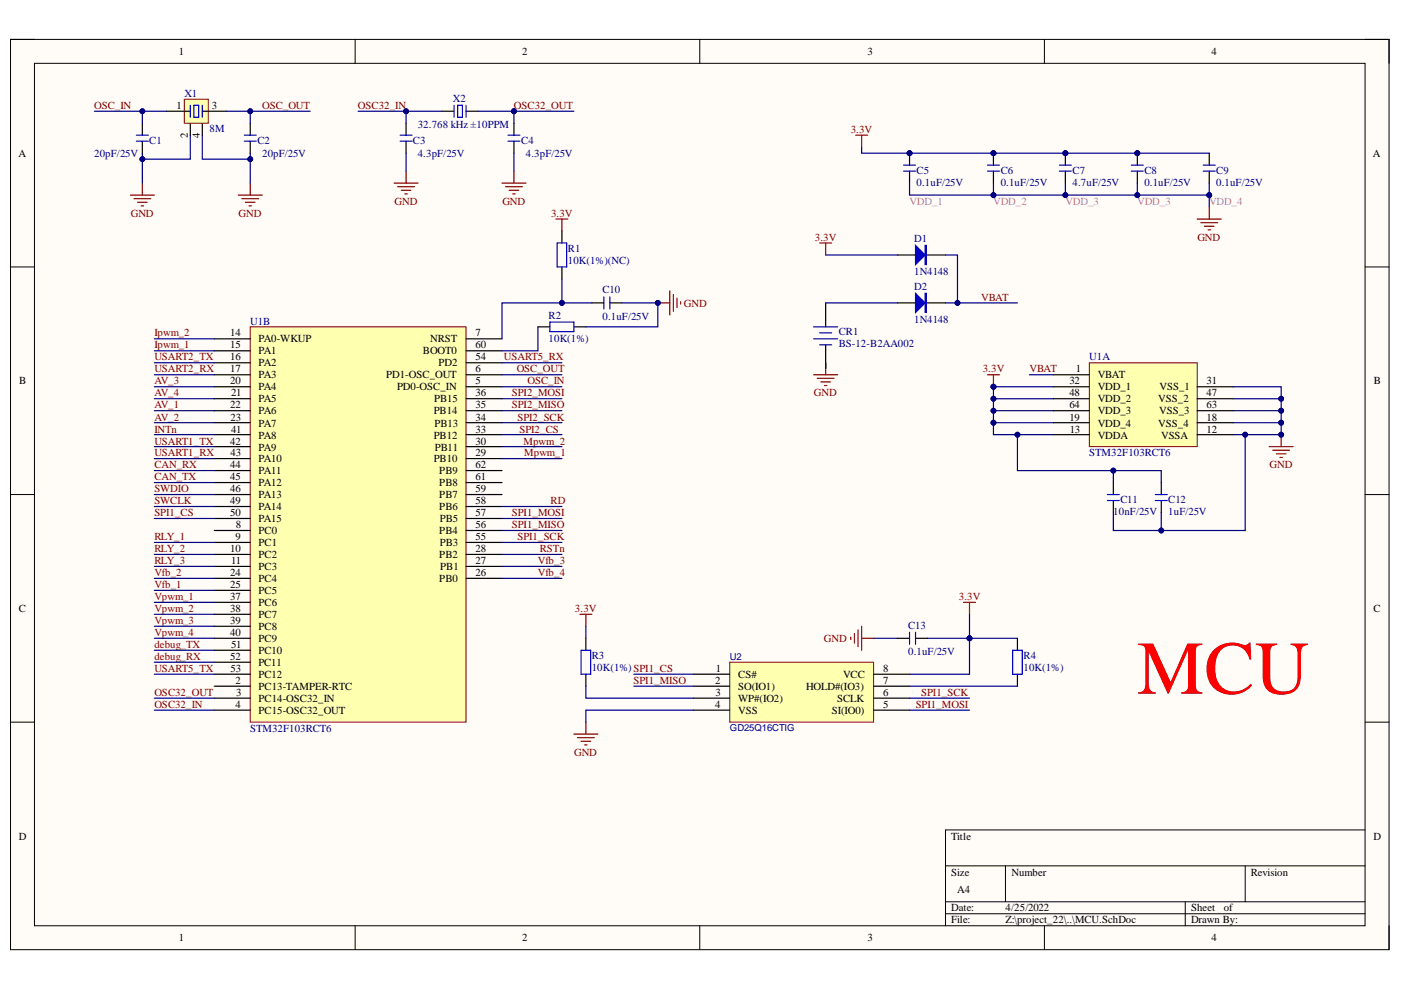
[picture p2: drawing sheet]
<svg xmlns="http://www.w3.org/2000/svg" width="297mm" height="210mm" viewBox="0 0 297 210" stroke-linecap="round" stroke-linejoin="round" font-family="sans-serif">
<defs><g id="words">
<text font-size="16.1" fill="#f00" x="241.1" y="147.1">MCU</text>
<g font-size="2.3">
<text x="37.9" y="11.7">1</text>
<text x="110.7" y="11.7">2</text>
<text x="183.9" y="11.7">3</text>
<text x="256.8" y="11.7">4</text>
<text x="37.4" y="23.1">1</text>
<text x="44.9" y="23.1">3</text>
<text x="39.8" y="29.2" transform="rotate(-90 39.8 29.2)">2</text>
<text x="42.4" y="29.2" transform="rotate(-90 42.4 29.2)">4</text>
<text x="3.9" y="33.3">A</text>
<text x="291.1" y="33.3">A</text>
<text x="48.8" y="71.3">14</text>
<text x="100.8" y="71.3">7</text>
<text x="48.8" y="73.9">15</text>
<text x="48.8" y="76.4">16</text>
<text x="54.8" y="72.6">PA0-WKUP</text>
<text x="54.8" y="75.1">PA1</text>
<text x="54.8" y="77.7">PA2</text>
<text x="89.7" y="75.1">BOOT0</text>
<text x="91.2" y="72.6">NRST</text>
<text x="93" y="77.7">PD2</text>
<text x="100.8" y="73.9">60</text>
<text x="100.8" y="76.4">54</text>
<text x="4.1" y="81.5">B</text>
<text x="48.8" y="79">17</text>
<text x="48.8" y="81.5">20</text>
<text x="54.8" y="80.2">PA3</text>
<text x="54.8" y="82.8">PA4</text>
<text x="81.9" y="80.2">PD1-OSC_OUT</text>
<text x="84.2" y="82.8">PD0-OSC_IN</text>
<text x="100.8" y="79">6</text>
<text x="100.8" y="81.5">5</text>
<text x="226.7" y="81.5">32</text>
<text x="228.1" y="79">1</text>
<text x="232.7" y="80.2">VBAT</text>
<text x="232.7" y="82.8">VDD_1</text>
<text x="245.8" y="82.8">VSS_1</text>
<text x="255.8" y="81.5">31</text>
<text x="291.3" y="81.5">B</text>
<text x="48.8" y="86.6">22</text>
<text x="48.9" y="89.2">23</text>
<text x="49" y="84">21</text>
<text x="54.8" y="85.3">PA5</text>
<text x="54.8" y="87.8">PA6</text>
<text x="92" y="87.8">PB14</text>
<text x="92" y="85.3">PB15</text>
<text x="100.8" y="84">36</text>
<text x="100.8" y="86.6">35</text>
<text x="100.8" y="89.2">34</text>
<text x="226.7" y="84">48</text>
<text x="226.7" y="86.6">64</text>
<text x="226.7" y="89.2">19</text>
<text x="232.7" y="85.3">VDD_2</text>
<text x="232.7" y="87.8">VDD_3</text>
<text x="245.6" y="85.3">VSS_2</text>
<text x="245.8" y="87.8">VSS_3</text>
<text x="255.8" y="89.2">18</text>
<text x="255.8" y="86.6">63</text>
<text x="255.8" y="84">47</text>
<text x="48.8" y="94.3">42</text>
<text x="49" y="91.7">41</text>
<text x="54.8" y="90.4">PA7</text>
<text x="54.8" y="93">PA8</text>
<text x="54.8" y="95.5">PA9</text>
<text x="92" y="93">PB12</text>
<text x="92.1" y="90.4">PB13</text>
<text x="92.2" y="95.5">PB11</text>
<text x="100.8" y="91.7">33</text>
<text x="100.8" y="94.3">30</text>
<text x="226.8" y="91.7">13</text>
<text x="232.7" y="90.4">VDD_4</text>
<text x="232.7" y="93">VDDA</text>
<text x="245.6" y="90.4">VSS_4</text>
<text x="246.2" y="93">VSSA</text>
<text x="255.8" y="91.7">12</text>
<text x="48.8" y="99.3">44</text>
<text x="48.8" y="101.9">45</text>
<text x="48.9" y="96.8">43</text>
<text x="54.8" y="98.1">PA10</text>
<text x="54.8" y="100.6">PA11</text>
<text x="92" y="98.1">PB10</text>
<text x="93.1" y="100.6">PB9</text>
<text x="100.8" y="96.8">29</text>
<text x="100.8" y="99.3">62</text>
<text x="100.8" y="101.9">61</text>
<text x="48.8" y="104.4">46</text>
<text x="48.8" y="106.9">49</text>
<text x="54.8" y="103.1">PA12</text>
<text x="54.8" y="105.7">PA13</text>
<text x="93.1" y="103.1">PB8</text>
<text x="93.1" y="105.7">PB7</text>
<text x="100.8" y="104.4">59</text>
<text x="100.8" y="106.9">58</text>
<text x="48.8" y="109.5">50</text>
<text x="50" y="112">8</text>
<text x="54.8" y="108.2">PA14</text>
<text x="54.8" y="110.7">PA15</text>
<text x="54.8" y="113.3">PC0</text>
<text x="93.1" y="108.2">PB6</text>
<text x="93.1" y="113.3">PB4</text>
<text x="93.2" y="110.7">PB5</text>
<text x="100.8" y="109.5">57</text>
<text x="100.8" y="112">56</text>
<text x="48.8" y="117.1">10</text>
<text x="49" y="119.6">11</text>
<text x="49.9" y="114.5">9</text>
<text x="54.8" y="115.8">PC1</text>
<text x="54.8" y="118.3">PC2</text>
<text x="93.1" y="118.3">PB2</text>
<text x="93.2" y="115.8">PB3</text>
<text x="100.8" y="114.5">55</text>
<text x="100.8" y="117.1">28</text>
<text x="100.8" y="119.6">27</text>
<text x="48.8" y="122.1">24</text>
<text x="48.8" y="124.7">25</text>
<text x="54.8" y="120.9">PC3</text>
<text x="54.8" y="123.4">PC4</text>
<text x="54.8" y="126">PC5</text>
<text x="93.1" y="123.4">PB0</text>
<text x="93.3" y="120.9">PB1</text>
<text x="100.8" y="122.1">26</text>
<text x="4" y="129.8">C</text>
<text x="48.8" y="127.2">37</text>
<text x="48.8" y="129.8">38</text>
<text x="54.8" y="128.5">PC6</text>
<text x="54.8" y="131">PC7</text>
<text x="291.2" y="129.8">C</text>
<text x="48.8" y="132.3">39</text>
<text x="48.8" y="134.8">40</text>
<text x="49" y="137.4">51</text>
<text x="54.8" y="133.6">PC8</text>
<text x="54.8" y="136.1">PC9</text>
<text x="48.8" y="139.9">52</text>
<text x="48.9" y="142.4">53</text>
<text x="54.8" y="138.6">PC10</text>
<text x="54.8" y="141.2">PC11</text>
<text x="54.8" y="143.7">PC12</text>
<text x="151.8" y="142.4">1</text>
<text x="156.5" y="143.7">CS#</text>
<text x="178.8" y="143.7">VCC</text>
<text x="187.2" y="142.4">8</text>
<text x="49.9" y="145">2</text>
<text x="50.1" y="147.5">3</text>
<text x="54.8" y="146.2">PC13-TAMPER-RTC</text>
<text x="54.8" y="148.9">PC14-OSC32_IN</text>
<text x="151.6" y="145">2</text>
<text x="151.7" y="147.5">3</text>
<text x="156.5" y="146.2">SO(IO1)</text>
<text x="156.5" y="148.9">WP#(IO2)</text>
<text x="170.9" y="146.2">HOLD#(IO3)</text>
<text x="177.5" y="148.9">SCLK</text>
<text x="187.2" y="147.5">6</text>
<text x="187.2" y="145">7</text>
<text x="49.9" y="150.1">4</text>
<text x="54.8" y="151.4">PC15-OSC32_OUT</text>
<text x="151.6" y="150.1">4</text>
<text x="156.5" y="151.4">VSS</text>
<text x="176.4" y="151.4">SI(IO0)</text>
<text x="187.2" y="150.1">5</text>
<text x="4" y="178">D</text>
<text x="201.7" y="178">Title</text>
<text x="291.2" y="178">D</text>
<text x="201.7" y="185.6">Size</text>
<text x="214.5" y="185.6">Number</text>
<text x="265.2" y="185.6">Revision</text>
<text x="203" y="189.4">A4</text>
<text x="201.7" y="193.2">Date:</text>
<text x="201.7" y="195.8">File:</text>
<text x="213.2" y="193.2">4/25/2022</text>
<text x="213.2" y="195.8">Z:\project_22\..\MCU.SchDoc</text>
<text x="252.5" y="193.2">Sheet</text>
<text x="252.5" y="195.8">Drawn By:</text>
<text x="259.5" y="193.2">of</text>
<text x="37.9" y="199.6">1</text>
<text x="110.7" y="199.6">2</text>
<text x="183.9" y="199.6">3</text>
<text x="256.8" y="199.6">4</text>
</g>
<g font-size="2.3" fill="#800000">
<text x="20" y="23.1">OSC_IN</text>
<text x="55.6" y="23.1">OSC_OUT</text>
<text x="75.9" y="23.1">OSC32_IN</text>
<text x="109" y="23.1">OSC32_OUT</text>
<text x="180.4" y="28.1">3.3V</text>
<text x="27.7" y="46">GND</text>
<text x="50.6" y="46">GND</text>
<text x="83.7" y="43.4">GND</text>
<text x="106.5" y="43.4">GND</text>
<text x="116.8" y="46">3.3V</text>
<text x="172.7" y="51.1">3.3V</text>
<text x="253.9" y="51.1">GND</text>
<text x="145" y="65">GND</text>
<text x="208" y="63.7">VBAT</text>
<text x="32.7" y="71.3">Ipwm_2</text>
<text x="32.7" y="73.9">Ipwm_1</text>
<text x="32.7" y="76.4">USART2_TX</text>
<text x="106.8" y="76.4">USART5_RX</text>
<text x="32.7" y="81.5">AV_3</text>
<text x="32.7" y="79">USART2_RX</text>
<text x="109.6" y="79">OSC_OUT</text>
<text x="111.8" y="81.5">OSC_IN</text>
<text x="208.4" y="79">3.3V</text>
<text x="218.3" y="79">VBAT</text>
<text x="32.7" y="86.6">AV_1</text>
<text x="32.7" y="89.2">AV_2</text>
<text x="32.7" y="84">AV_4</text>
<text x="108.5" y="86.6">SPI2_MISO</text>
<text x="108.5" y="84">SPI2_MOSI</text>
<text x="109.7" y="89.2">SPI2_SCK</text>
<text x="172.6" y="84">GND</text>
<text x="32.7" y="94.3">USART1_TX</text>
<text x="32.7" y="91.7">INTn</text>
<text x="110.1" y="91.7">SPI2_CS</text>
<text x="111" y="94.3">Mpwm_2</text>
<text x="32.7" y="99.3">CAN_RX</text>
<text x="32.7" y="101.9">CAN_TX</text>
<text x="32.7" y="96.8">USART1_RX</text>
<text x="111.2" y="96.8">Mpwm_1</text>
<text x="269.2" y="99.3">GND</text>
<text x="32.7" y="104.4">SWDIO</text>
<text x="32.7" y="106.9">SWCLK</text>
<text x="116.7" y="106.9">RD</text>
<text x="32.7" y="109.5">SPI1_CS</text>
<text x="108.5" y="112">SPI1_MISO</text>
<text x="108.5" y="109.5">SPI1_MOSI</text>
<text x="32.7" y="114.5">RLY_1</text>
<text x="32.7" y="117.1">RLY_2</text>
<text x="32.7" y="119.6">RLY_3</text>
<text x="109.7" y="114.5">SPI1_SCK</text>
<text x="114" y="119.6">Vfb_3</text>
<text x="114.5" y="117.1">RSTn</text>
<text x="32.7" y="122.1">Vfb_2</text>
<text x="32.7" y="124.7">Vfb_1</text>
<text x="114" y="122.1">Vfb_4</text>
<text x="32.7" y="127.2">Vpwm_1</text>
<text x="32.7" y="129.8">Vpwm_2</text>
<text x="121.9" y="129.8">3.3V</text>
<text x="203.3" y="127.2">3.3V</text>
<text x="32.7" y="132.3">Vpwm_3</text>
<text x="32.7" y="134.8">Vpwm_4</text>
<text x="32.7" y="137.4">debug_TX</text>
<text x="174.7" y="136.1">GND</text>
<text x="32.7" y="139.9">debug_RX</text>
<text x="32.7" y="142.4">USART5_TX</text>
<text x="32.7" y="147.5">OSC32_OUT</text>
<text x="134.3" y="145">SPI1_MISO</text>
<text x="195.3" y="147.5">SPI1_SCK</text>
<text x="32.7" y="150.1">OSC32_IN</text>
<text x="194.2" y="150.1">SPI1_MOSI</text>
<text x="121.7" y="160.3">GND</text>
</g>
<g font-size="2.3" fill="#000080">
<text x="39.1" y="20.5">X1</text>
<text x="96" y="21.6">X2</text>
<text x="44.4" y="27.9">8M</text>
<text x="88.6" y="27.1">32.768 kHz ±10PPM</text>
<text x="20" y="33.3">20pF/25V</text>
<text x="31.6" y="30.5">C1</text>
<text x="54.6" y="30.5">C2</text>
<text x="55.6" y="33.3">20pF/25V</text>
<text x="87.6" y="30.5">C3</text>
<text x="88.6" y="33.3">4.3pF/25V</text>
<text x="110.5" y="30.5">C4</text>
<text x="111.5" y="33.3">4.3pF/25V</text>
<text x="194.3" y="36.9">C5</text>
<text x="194.3" y="39.4">0.1uF/25V</text>
<text x="212.2" y="36.9">C6</text>
<text x="212.2" y="39.4">0.1uF/25V</text>
<text x="227.4" y="36.9">C7</text>
<text x="227.4" y="39.4">4.7uF/25V</text>
<text x="242.6" y="36.9">C8</text>
<text x="242.6" y="39.4">0.1uF/25V</text>
<text x="257.9" y="36.9">C9</text>
<text x="257.9" y="39.4">0.1uF/25V</text>
<text x="120.4" y="53.3">R1</text>
<text x="193.8" y="51.3">D1</text>
<text x="120.4" y="55.9">10K(1%)(NC)</text>
<text x="193.8" y="58.4">1N4148</text>
<text x="127.7" y="62.2">C10</text>
<text x="193.8" y="61.5">D2</text>
<text x="53" y="68.8">U1B</text>
<text x="116.3" y="67.5">R2</text>
<text x="127.7" y="67.8">0.1uF/25V</text>
<text x="177.8" y="71.1">CR1</text>
<text x="193.8" y="68.6">1N4148</text>
<text x="116.3" y="72.6">10K(1%)</text>
<text x="177.8" y="73.6">BS-12-B2AA002</text>
<text x="231" y="76.4">U1A</text>
<text x="231" y="96.8">STM32F103RCT6</text>
<text x="237.6" y="106.7">C11</text>
<text x="247.7" y="106.7">C12</text>
<text x="236" y="109.2">10nF/25V</text>
<text x="247.7" y="109.2">1uF/25V</text>
<text x="192.5" y="133.3">C13</text>
<text x="125.5" y="139.6">R3</text>
<text x="125.5" y="142.2">10K(1%)SPI1_CS</text>
<text x="192.5" y="138.9">0.1uF/25V</text>
<text x="217" y="139.6">R4</text>
<text x="217" y="142.2">10K(1%)</text>
<text x="53" y="155.2">STM32F103RCT6</text>
</g>
<g font-size="2.3" fill="#f0f">
<text x="192.8" y="43.4">VDD_1</text>
<text x="210.6" y="43.4">VDD_2</text>
<text x="225.9" y="43.4">VDD_3</text>
<text x="241.1" y="43.4">VDD_3</text>
<text x="256.3" y="43.4">VDD_4</text>
</g>
<g font-size="2" fill="#000080">
<text x="154.7" y="140">U2</text>
<text x="154.7" y="154.9">GD25Q16CTIG</text>
</g>
</g></defs>
<path d="M2.2 8.4h292.3v193h-292.3z" fill-rule="evenodd" fill="#fffcf8"/>
<path d="M2.2 8.4h292.3v193h-292.3z" fill="none" stroke="#000" stroke-width=".21"/>
<path d="M7.3 13.4h282.1v182.9h-282.1z" fill-rule="evenodd" fill="#fffcf8"/>
<g fill="none" stroke="#000" stroke-width=".21">
<path d="M2.2 8.3h5.1M7.3 13.4h282.1v182.9h-282.1zM75.3 8.3v5.1M148.4 8.3v5.1M221.4 8.4v5M289.4 8.4h5.1v5M2.2 56.6h5.1M289.4 56.6h5.1M2.2 104.9h5.1M289.4 104.9h5.1M2.2 153.1h5.1M289.4 153.1h5.1"/>
<path d="M289.4 176h-88.9v20.3M75.3 196.3v5.1M148.4 196.3v5.1M200.5 183.6h88.9M200.5 191.2h88.9M200.5 193.7h88.9M213.2 183.6v7.6M221.4 196.3v5.1M251.3 191.2v5.1M264 183.6v7.6M294.5 196.3v5.1"/>
</g>
<path d="M231 76.9h22.8v17.8h-22.8z" fill-rule="evenodd" fill="#ffffb0"/>
<path d="M231 76.9h22.8v17.8h-22.8z" fill="none" stroke="#800000" stroke-width=".21"/>
<path d="M223.3 79.5h7.7M223.3 82h7.7M223.3 84.5h7.7M223.3 87.1h7.7M223.3 89.6h7.7M223.3 92.2h7.7M253.8 82h7.7M253.8 84.5h7.7M253.8 87.1h7.7M253.8 89.6h7.7M253.8 92.2h7.7" fill="none" stroke="#000" stroke-width=".25"/>
<path d="M53.1 69.3h45.7v83.8h-45.7z" fill-rule="evenodd" fill="#ffffb0"/>
<path d="M53.1 69.3h45.7v83.8h-45.7z" fill="none" stroke="#800000" stroke-width=".21"/>
<g fill="none" stroke="#000" stroke-width=".25">
<path d="M45.4 71.8h7.7M45.4 74.4h7.7M45.4 76.9h7.7M45.4 79.5h7.7M98.8 71.8h7.6M98.8 74.4h7.6M98.8 76.9h7.6M98.8 79.5h7.6M45.4 82h7.7M45.4 84.5h7.7M45.4 87.1h7.7M45.4 89.6h7.7"/>
<path d="M45.4 92.2h7.7M45.4 94.7h7.7M45.4 97.2h7.7M45.4 99.8h7.7M98.8 82h7.6M98.8 84.5h7.6M98.8 87.1h7.6M98.8 89.6h7.6M98.8 92.2h7.6M98.8 94.7h7.6M98.8 97.2h7.6M98.8 99.8h7.6"/>
<path d="M45.4 102.3h7.7M45.4 104.9h7.7M45.4 107.4h7.7M45.4 109.9h7.7M45.4 112.5h7.7M45.4 115h7.7M45.4 117.6h7.7M98.8 102.3h7.6M98.8 104.9h7.6M98.8 107.4h7.6M98.8 109.9h7.6M98.8 112.5h7.6"/>
<path d="M98.8 115h7.6M98.8 117.6h7.6M45.4 120.1h7.7M45.4 122.6h7.7M45.4 125.2h7.7M45.4 127.7h7.7M45.4 130.2h7.7M45.4 132.8h7.7M45.4 135.3h7.7M45.4 137.9h7.7M98.8 120.1h7.6M98.8 122.6h7.6"/>
<path d="M45.4 140.4h7.7M45.4 142.9h7.7M45.4 145.5h7.7M45.4 148h7.7M45.4 150.6h7.7"/>
</g>
<path d="M209.4 79.5h2.5M210.6 79.5v2.5" fill="none" stroke="#800000" stroke-width=".25"/>
<circle cx="210.6" cy="82" r=".51" fill="#000080"/>
<circle cx="210.6" cy="82" r=".51" fill="none" stroke="#000080" stroke-width=".21"/>
<path d="M269.1 94.7h5.1M269.8 95.5h3.6M270.6 96.2h2M271.4 97h.5M271.6 92.2v2.5" fill="none" stroke="#800000" stroke-width=".25"/>
<circle cx="271.6" cy="92.2" r=".51" fill="#000080"/>
<circle cx="271.6" cy="92.2" r=".51" fill="none" stroke="#000080" stroke-width=".21"/>
<path d="M181.4 28.7h2.5M182.7 28.7v2.5" fill="none" stroke="#800000" stroke-width=".25"/>
<circle cx="192.8" cy="32.5" r=".51" fill="#000080"/>
<circle cx="192.8" cy="32.5" r=".51" fill="none" stroke="#000080" stroke-width=".21"/>
<path d="M192.8 32.5v2.5" fill="none" stroke="#000" stroke-width=".25"/>
<circle cx="192.8" cy="32.5" r=".51" fill="#000080"/>
<circle cx="192.8" cy="32.5" r=".51" fill="none" stroke="#000080" stroke-width=".21"/>
<path d="M192.8 36.3v2.5" fill="none" stroke="#000" stroke-width=".25"/>
<path d="M191.6 36.3h2.5M191.6 35h2.5" fill="none" stroke="#00f" stroke-width=".25"/>
<circle cx="210.6" cy="32.5" r=".51" fill="#000080"/>
<circle cx="210.6" cy="32.5" r=".51" fill="none" stroke="#000080" stroke-width=".21"/>
<path d="M210.6 32.5v2.5" fill="none" stroke="#000" stroke-width=".25"/>
<circle cx="210.6" cy="32.5" r=".51" fill="#000080"/>
<circle cx="210.6" cy="32.5" r=".51" fill="none" stroke="#000080" stroke-width=".21"/>
<path d="M210.6 36.3v2.5" fill="none" stroke="#000" stroke-width=".25"/>
<path d="M209.4 36.3h2.5M209.4 35h2.5" fill="none" stroke="#00f" stroke-width=".25"/>
<circle cx="225.9" cy="32.5" r=".51" fill="#000080"/>
<circle cx="225.9" cy="32.5" r=".51" fill="none" stroke="#000080" stroke-width=".21"/>
<path d="M225.9 32.5v2.5" fill="none" stroke="#000" stroke-width=".25"/>
<circle cx="225.9" cy="32.5" r=".51" fill="#000080"/>
<circle cx="225.9" cy="32.5" r=".51" fill="none" stroke="#000080" stroke-width=".21"/>
<path d="M225.9 36.3v2.5" fill="none" stroke="#000" stroke-width=".25"/>
<path d="M224.6 36.3h2.6M224.6 35h2.6" fill="none" stroke="#00f" stroke-width=".25"/>
<circle cx="241.1" cy="32.5" r=".51" fill="#000080"/>
<circle cx="241.1" cy="32.5" r=".51" fill="none" stroke="#000080" stroke-width=".21"/>
<path d="M241.1 32.5v2.5" fill="none" stroke="#000" stroke-width=".25"/>
<circle cx="241.1" cy="32.5" r=".51" fill="#000080"/>
<circle cx="241.1" cy="32.5" r=".51" fill="none" stroke="#000080" stroke-width=".21"/>
<path d="M241.1 36.3v2.5M256.4 32.5v2.5M256.4 36.3v2.5M125.5 64.2h2.5M129.3 64.2h2.5" fill="none" stroke="#000" stroke-width=".25"/>
<path d="M239.9 36.3h2.5M239.9 35h2.5M255.1 36.3h2.6M255.1 35h2.6M128 62.9v2.6M129.3 62.9v2.6" fill="none" stroke="#00f" stroke-width=".25"/>
<path d="M253.8 46.4h5.1M254.6 47.2h3.6M255.4 48h2M256.1 48.7h.5M256.4 43.9v2.5M139.5 64.2h2.5M142 61.7v5.1M142.8 62.4v3.6M143.5 63.2v2M144.3 64v.5" fill="none" stroke="#800000" stroke-width=".25"/>
<circle cx="139.5" cy="64.2" r=".51" fill="#000080"/>
<circle cx="139.5" cy="64.2" r=".51" fill="none" stroke="#000080" stroke-width=".21"/>
<path d="M119.1 49v2.5M119.1 56.6v2.5M114.1 69.3h2.5M121.7 69.3h2.5M246.2 102.3v2.6M246.2 106.1v2.6" fill="none" stroke="#000" stroke-width=".25"/>
<path d="M118.1 51.5h2.1v5.1h-2.1zM116.6 68.3h5.1v2h-5.1zM244.9 104.9h2.6M244.9 106.1h2.6" fill="none" stroke="#00f" stroke-width=".25"/>
<path d="M117.9 46.4h2.5M119.1 46.4v2.6" fill="none" stroke="#800000" stroke-width=".25"/>
<circle cx="109" cy="23.6" r=".51" fill="#000080"/>
<circle cx="109" cy="23.6" r=".51" fill="none" stroke="#000080" stroke-width=".21"/>
<path d="M190.3 64.2h3.8M196.4 64.2h4.1" fill="none" stroke="#000" stroke-width=".25"/>
<path d="M194.1 62.2l2.1 2-2.1 2z" fill="#00f"/>
<path d="M194.1 62.2l2.1 2-2.1 2zM196.2 62.2h.2v4h-.2zM196.3 62.2v4" fill="none" stroke="#00f" stroke-width=".25"/>
<path d="M190.3 54.1h3.8M196.4 54.1h4.1" fill="none" stroke="#000" stroke-width=".25"/>
<path d="M194.1 52l2.1 2.1-2.1 2z" fill="#00f"/>
<path d="M96.3 22.3v2.6M97 22.3h1v2.6h-1zM98.8 22.3v2.6M194.1 52l2.1 2.1-2.1 2zM196.2 52h.2v4.1h-.2zM196.3 52v4.1" fill="none" stroke="#00f" stroke-width=".25"/>
<path d="M173.8 51.5h2.5M175.1 51.5v2.6M172.5 79.5h5.1M175.1 76.9v2.6M173.3 80.2h3.5M174 81h2.1M174.8 81.7h.5" fill="none" stroke="#800000" stroke-width=".25"/>
<path d="M172.5 69.3h5.1M172.5 71.8h5.1M173.8 70.6h2.5M173.8 73.1h2.5" fill="none" stroke="#0000b4" stroke-width=".25"/>
<path d="M93.7 23.6h2.6M98.8 23.6h2.5M175.1 64.2v5.1M175.1 73.1v5.1" fill="none" stroke="#000" stroke-width=".25"/>
<path d="M154.7 140.4h30.5v12.7h-30.5z" fill-rule="evenodd" fill="#ffffb0"/>
<path d="M154.7 140.4h30.5v12.7h-30.5z" fill="none" stroke="#800000" stroke-width=".21"/>
<g fill="none" stroke="#000" stroke-width=".25">
<path d="M40.3 26.1v2.6M42.9 26.1v2.6M124.2 135.3v2.6M190.3 135.3h2.5M194.1 135.3h2.6M215.7 135.3v2.6M124.2 142.9v2.6M147.1 142.9h7.6M147.1 145.5h7.6M147.1 148h7.6M147.1 150.6h7.6M185.2 143h7.6"/>
<path d="M185.2 145.5h7.6M185.2 148h7.6M185.2 150.6h7.6M215.7 143v2.5"/>
</g>
<g fill="none" stroke="#800000" stroke-width=".25">
<path d="M122.9 130.2h2.6M124.2 130.2v2.6M180.4 135.1v.5M181.2 134.3v2M181.9 133.5v3.6M182.7 132.8v5.1M182.7 135.3h2.5M204.3 127.7h2.5M205.6 127.7v2.6M121.7 155.6h5.1M122.4 156.4h3.6M123.2 157.2h2"/>
<path d="M124 157.9h.5M124.2 153.1v2.5"/>
</g>
<path d="M123.2 137.9h2v5h-2zM192.8 134.1v2.5M194.1 134.1v2.5M214.7 137.9h2v5.1h-2z" fill="none" stroke="#00f" stroke-width=".25"/>
<path d="M39.1 21h5.1v5.1h-5.1z" fill-rule="evenodd" fill="#ffffb0"/>
<path d="M39.1 21h5.1v5.1h-5.1z" fill="none" stroke="#800000" stroke-width=".21"/>
<path d="M30.2 26.1v2.6M30.2 29.9v2.6M35.3 23.6h5M42.9 23.6h5.1M53.1 26.1v2.6M53.1 29.9v2.6M86.1 26.1v2.6M86.1 29.9v2.6M109 26.1v2.6M109 29.9v2.6" fill="none" stroke="#000" stroke-width=".25"/>
<path d="M28.9 28.7h2.6M28.9 29.9h2.6M40.3 22.3v2.6M41.1 22.3h1v2.6h-1zM42.9 22.3v2.6M51.8 28.7h2.5M51.8 29.9h2.5M84.8 28.7h2.6M84.8 29.9h2.6M107.7 28.7h2.5M107.7 29.9h2.5" fill="none" stroke="#00f" stroke-width=".25"/>
<g fill="none" stroke="#800000" stroke-width=".25">
<path d="M30.2 38.8v2.6M53.1 38.8v2.6M83.6 38.8h5M84.3 39.6h3.6M86.1 36.3v2.5M106.4 38.8h5.1M107.2 39.6h3.5M109 36.3v2.5M27.6 41.4h5.1M28.4 42.1h3.6M29.2 42.9h2M29.9 43.6h.5"/>
<path d="M50.5 41.4h5.1M51.3 42.1h3.5M52 42.9h2.1M52.8 43.6h.5M85.1 40.3h2M85.8 41.1h.5M108 40.3h2M108.7 41.1h.5"/>
</g>
<path d="M210.6 82h12.7" fill="none" stroke="#000080" stroke-width=".25"/>
<circle cx="210.6" cy="82" r=".51" fill="#000080"/>
<circle cx="210.6" cy="82" r=".51" fill="none" stroke="#000080" stroke-width=".21"/>
<path d="M210.6 84.5h12.7" fill="none" stroke="#000080" stroke-width=".25"/>
<circle cx="210.6" cy="84.5" r=".51" fill="#000080"/>
<circle cx="210.6" cy="84.5" r=".51" fill="none" stroke="#000080" stroke-width=".21"/>
<path d="M210.6 87.1h12.7" fill="none" stroke="#000080" stroke-width=".25"/>
<circle cx="210.6" cy="87.1" r=".51" fill="#000080"/>
<circle cx="210.6" cy="87.1" r=".51" fill="none" stroke="#000080" stroke-width=".21"/>
<path d="M210.6 89.6h12.7" fill="none" stroke="#000080" stroke-width=".25"/>
<circle cx="210.6" cy="89.6" r=".51" fill="#000080"/>
<circle cx="210.6" cy="89.6" r=".51" fill="none" stroke="#000080" stroke-width=".21"/>
<path d="M210.6 38.8v2.6" fill="none" stroke="#000080" stroke-width=".25"/>
<circle cx="210.6" cy="41.4" r=".51" fill="#000080"/>
<circle cx="210.6" cy="41.4" r=".51" fill="none" stroke="#000080" stroke-width=".21"/>
<path d="M225.9 38.8v2.6" fill="none" stroke="#000080" stroke-width=".25"/>
<circle cx="225.9" cy="41.4" r=".51" fill="#000080"/>
<circle cx="225.9" cy="41.4" r=".51" fill="none" stroke="#000080" stroke-width=".21"/>
<path d="M241.1 38.8v2.6" fill="none" stroke="#000080" stroke-width=".25"/>
<circle cx="241.1" cy="41.4" r=".51" fill="#000080"/>
<circle cx="241.1" cy="41.4" r=".51" fill="none" stroke="#000080" stroke-width=".21"/>
<path d="M210.6 82v10.2h12.7" fill="none" stroke="#000080" stroke-width=".25"/>
<circle cx="215.7" cy="92.2" r=".51" fill="#000080"/>
<circle cx="215.7" cy="92.2" r=".51" fill="none" stroke="#000080" stroke-width=".21"/>
<circle cx="210.6" cy="89.6" r=".51" fill="#000080"/>
<circle cx="210.6" cy="89.6" r=".51" fill="none" stroke="#000080" stroke-width=".21"/>
<circle cx="210.6" cy="87.1" r=".51" fill="#000080"/>
<circle cx="210.6" cy="87.1" r=".51" fill="none" stroke="#000080" stroke-width=".21"/>
<circle cx="210.6" cy="84.5" r=".51" fill="#000080"/>
<circle cx="210.6" cy="84.5" r=".51" fill="none" stroke="#000080" stroke-width=".21"/>
<circle cx="210.6" cy="82" r=".51" fill="#000080"/>
<circle cx="210.6" cy="82" r=".51" fill="none" stroke="#000080" stroke-width=".21"/>
<path d="M182.7 31.2v1.3h73.7" fill="none" stroke="#000080" stroke-width=".25"/>
<circle cx="192.8" cy="32.5" r=".51" fill="#000080"/>
<circle cx="192.8" cy="32.5" r=".51" fill="none" stroke="#000080" stroke-width=".21"/>
<circle cx="210.6" cy="32.5" r=".51" fill="#000080"/>
<circle cx="210.6" cy="32.5" r=".51" fill="none" stroke="#000080" stroke-width=".21"/>
<circle cx="225.9" cy="32.5" r=".51" fill="#000080"/>
<circle cx="225.9" cy="32.5" r=".51" fill="none" stroke="#000080" stroke-width=".21"/>
<circle cx="241.1" cy="32.5" r=".51" fill="#000080"/>
<circle cx="241.1" cy="32.5" r=".51" fill="none" stroke="#000080" stroke-width=".21"/>
<path d="M192.8 38.8v2.6h63.6v2.5" fill="none" stroke="#000080" stroke-width=".25"/>
<circle cx="210.6" cy="41.4" r=".51" fill="#000080"/>
<circle cx="210.6" cy="41.4" r=".51" fill="none" stroke="#000080" stroke-width=".21"/>
<circle cx="225.9" cy="41.4" r=".51" fill="#000080"/>
<circle cx="225.9" cy="41.4" r=".51" fill="none" stroke="#000080" stroke-width=".21"/>
<circle cx="241.1" cy="41.4" r=".51" fill="#000080"/>
<circle cx="241.1" cy="41.4" r=".51" fill="none" stroke="#000080" stroke-width=".21"/>
<circle cx="256.4" cy="41.4" r=".51" fill="#000080"/>
<circle cx="256.4" cy="41.4" r=".51" fill="none" stroke="#000080" stroke-width=".21"/>
<path d="M256.4 38.8v2.6" fill="none" stroke="#000080" stroke-width=".25"/>
<circle cx="256.4" cy="41.4" r=".51" fill="#000080"/>
<circle cx="256.4" cy="41.4" r=".51" fill="none" stroke="#000080" stroke-width=".21"/>
<path d="M261.5 89.6h10.1" fill="none" stroke="#000080" stroke-width=".25"/>
<circle cx="271.6" cy="89.6" r=".51" fill="#000080"/>
<circle cx="271.6" cy="89.6" r=".51" fill="none" stroke="#000080" stroke-width=".21"/>
<path d="M261.5 87.1h10.1" fill="none" stroke="#000080" stroke-width=".25"/>
<circle cx="271.6" cy="87.1" r=".51" fill="#000080"/>
<circle cx="271.6" cy="87.1" r=".51" fill="none" stroke="#000080" stroke-width=".21"/>
<path d="M261.5 84.5h10.1" fill="none" stroke="#000080" stroke-width=".25"/>
<circle cx="271.6" cy="84.5" r=".51" fill="#000080"/>
<circle cx="271.6" cy="84.5" r=".51" fill="none" stroke="#000080" stroke-width=".21"/>
<path d="M119.1 59.1v5.1" fill="none" stroke="#000080" stroke-width=".25"/>
<circle cx="119.1" cy="64.2" r=".51" fill="#000080"/>
<circle cx="119.1" cy="64.2" r=".51" fill="none" stroke="#000080" stroke-width=".21"/>
<path d="M114.1 69.3v5.1h-7.7M131.8 64.2h7.7v5.1h-15.3" fill="none" stroke="#000080" stroke-width=".25"/>
<circle cx="139.5" cy="64.2" r=".51" fill="#000080"/>
<circle cx="139.5" cy="64.2" r=".51" fill="none" stroke="#000080" stroke-width=".21"/>
<path d="M125.5 64.2h-19.1v7.6" fill="none" stroke="#000080" stroke-width=".25"/>
<circle cx="119.1" cy="64.2" r=".51" fill="#000080"/>
<circle cx="119.1" cy="64.2" r=".51" fill="none" stroke="#000080" stroke-width=".21"/>
<g fill="none" stroke="#000080" stroke-width=".25">
<path d="M175.1 54.1h15.2M32.7 79.5h12.7M32.7 71.8h12.7M32.7 74.4h12.7M32.7 76.9h12.7M106.4 79.5h12.7M106.4 76.9h12.7M175.1 64.2h15.2M175.1 76.9v1.3M218.3 79.5h5M32.7 82h12.7M32.7 84.5h12.7"/>
<path d="M32.7 87.1h12.7M32.7 89.6h12.7M32.7 97.2h12.7M32.7 94.7h12.7M32.7 99.8h12.7M106.4 82h12.7M106.4 84.5h12.7M106.4 87.1h12.7M106.4 89.6h12.7M106.4 97.2h12.7M106.4 94.7h12.7M106.4 92.2h12.7"/>
<path d="M32.7 115h12.7M32.7 109.9h12.7M32.7 117.6h12.7M32.7 102.3h12.7M32.7 104.9h12.7M32.7 107.4h12.7M106.4 115h12.7M106.4 109.9h12.7M106.4 112.5h12.7M106.4 107.4h12.7M32.7 122.6h12.7M32.7 125.2h12.7"/>
<path d="M32.7 120.1h12.7M32.7 127.7h12.7M32.7 130.2h12.7M32.7 132.8h12.7M32.7 135.3h12.7M32.7 137.9h12.7M106.4 122.6h12.7M106.4 120.1h12.7M205.6 130.3v12.7h-12.8M32.7 148h12.7M32.7 150.6h12.7M32.7 140.4h12.7"/>
<path d="M32.7 142.9h12.7M134.4 142.9h12.7M134.4 145.5h12.7M192.8 148h12.8M192.8 150.6h12.8"/>
</g>
<circle cx="205.6" cy="135.3" r=".51" fill="#000080"/>
<circle cx="205.6" cy="135.3" r=".51" fill="none" stroke="#000080" stroke-width=".21"/>
<path d="M196.7 135.3h8.9" fill="none" stroke="#000080" stroke-width=".25"/>
<circle cx="205.6" cy="135.3" r=".51" fill="#000080"/>
<circle cx="205.6" cy="135.3" r=".51" fill="none" stroke="#000080" stroke-width=".21"/>
<path d="M185.2 135.3h5.1M205.6 135.3h10.1M192.8 145.5h22.9" fill="none" stroke="#000080" stroke-width=".25"/>
<circle cx="205.6" cy="135.3" r=".51" fill="#000080"/>
<circle cx="205.6" cy="135.3" r=".51" fill="none" stroke="#000080" stroke-width=".21"/>
<path d="M200.5 64.2h2.5M32.7 92.2h12.7M106.4 117.6h12.7M124.2 132.8v2.5M124.2 145.5v2.5h22.9M147.1 150.6h-22.9v2.5" fill="none" stroke="#000080" stroke-width=".25"/>
<circle cx="203" cy="64.2" r=".51" fill="#000080"/>
<circle cx="203" cy="64.2" r=".51" fill="none" stroke="#000080" stroke-width=".21"/>
<path d="M200.5 54.1h2.5v10.1h12.7" fill="none" stroke="#000080" stroke-width=".25"/>
<circle cx="203" cy="64.2" r=".51" fill="#000080"/>
<circle cx="203" cy="64.2" r=".51" fill="none" stroke="#000080" stroke-width=".21"/>
<path d="M35.3 23.6h-5.1v2.5" fill="none" stroke="#000080" stroke-width=".25"/>
<circle cx="30.2" cy="23.6" r=".51" fill="#000080"/>
<circle cx="30.2" cy="23.6" r=".51" fill="none" stroke="#000080" stroke-width=".21"/>
<path d="M40.3 28.7v5h-10.1v-1.2" fill="none" stroke="#000080" stroke-width=".25"/>
<circle cx="30.2" cy="33.7" r=".51" fill="#000080"/>
<circle cx="30.2" cy="33.7" r=".51" fill="none" stroke="#000080" stroke-width=".21"/>
<path d="M48 23.6h5.1v2.5" fill="none" stroke="#000080" stroke-width=".25"/>
<circle cx="53.1" cy="23.6" r=".51" fill="#000080"/>
<circle cx="53.1" cy="23.6" r=".51" fill="none" stroke="#000080" stroke-width=".21"/>
<path d="M42.9 28.7v5h10.2v-1.2" fill="none" stroke="#000080" stroke-width=".25"/>
<circle cx="53.1" cy="33.7" r=".51" fill="#000080"/>
<circle cx="53.1" cy="33.7" r=".51" fill="none" stroke="#000080" stroke-width=".21"/>
<path d="M53.1 33.7v5.1" fill="none" stroke="#000080" stroke-width=".25"/>
<circle cx="53.1" cy="33.7" r=".51" fill="#000080"/>
<circle cx="53.1" cy="33.7" r=".51" fill="none" stroke="#000080" stroke-width=".21"/>
<path d="M30.2 33.7v5.1" fill="none" stroke="#000080" stroke-width=".25"/>
<circle cx="30.2" cy="33.7" r=".51" fill="#000080"/>
<circle cx="30.2" cy="33.7" r=".51" fill="none" stroke="#000080" stroke-width=".21"/>
<path d="M53.1 23.6h12.7" fill="none" stroke="#000080" stroke-width=".25"/>
<circle cx="53.1" cy="23.6" r=".51" fill="#000080"/>
<circle cx="53.1" cy="23.6" r=".51" fill="none" stroke="#000080" stroke-width=".21"/>
<path d="M20 23.6h10.2" fill="none" stroke="#000080" stroke-width=".25"/>
<circle cx="30.2" cy="23.6" r=".51" fill="#000080"/>
<circle cx="30.2" cy="23.6" r=".51" fill="none" stroke="#000080" stroke-width=".21"/>
<path d="M86.1 32.5v3.8M109 23.6v2.5M109 32.5v3.8" fill="none" stroke="#000080" stroke-width=".25"/>
<circle cx="109" cy="23.6" r=".51" fill="#000080"/>
<circle cx="109" cy="23.6" r=".51" fill="none" stroke="#000080" stroke-width=".21"/>
<path d="M101.3 23.6h20.4" fill="none" stroke="#000080" stroke-width=".25"/>
<circle cx="109" cy="23.6" r=".51" fill="#000080"/>
<circle cx="109" cy="23.6" r=".51" fill="none" stroke="#000080" stroke-width=".21"/>
<path d="M75.9 23.6h17.8" fill="none" stroke="#000080" stroke-width=".25"/>
<circle cx="86.1" cy="23.6" r=".51" fill="#000080"/>
<circle cx="86.1" cy="23.6" r=".51" fill="none" stroke="#000080" stroke-width=".21"/>
<path d="M86.1 23.6v2.5" fill="none" stroke="#000080" stroke-width=".25"/>
<circle cx="86.1" cy="23.6" r=".51" fill="#000080"/>
<circle cx="86.1" cy="23.6" r=".51" fill="none" stroke="#000080" stroke-width=".21"/>
<path d="M261.5 82h10.1v10.2h-10.1" fill="none" stroke="#000080" stroke-width=".25"/>
<circle cx="264" cy="92.2" r=".51" fill="#000080"/>
<circle cx="264" cy="92.2" r=".51" fill="none" stroke="#000080" stroke-width=".21"/>
<circle cx="271.6" cy="92.2" r=".51" fill="#000080"/>
<circle cx="271.6" cy="92.2" r=".51" fill="none" stroke="#000080" stroke-width=".21"/>
<circle cx="271.6" cy="89.6" r=".51" fill="#000080"/>
<circle cx="271.6" cy="89.6" r=".51" fill="none" stroke="#000080" stroke-width=".21"/>
<circle cx="271.6" cy="87.1" r=".51" fill="#000080"/>
<circle cx="271.6" cy="87.1" r=".51" fill="none" stroke="#000080" stroke-width=".21"/>
<circle cx="271.6" cy="84.5" r=".51" fill="#000080"/>
<circle cx="271.6" cy="84.5" r=".51" fill="none" stroke="#000080" stroke-width=".21"/>
<path d="M215.7 92.2v7.6h20.3v2.5" fill="none" stroke="#000080" stroke-width=".25"/>
<circle cx="215.7" cy="92.2" r=".51" fill="#000080"/>
<circle cx="215.7" cy="92.2" r=".51" fill="none" stroke="#000080" stroke-width=".21"/>
<circle cx="236" cy="99.8" r=".51" fill="#000080"/>
<circle cx="236" cy="99.8" r=".51" fill="none" stroke="#000080" stroke-width=".21"/>
<path d="M236 99.8h10.2v2.5" fill="none" stroke="#000080" stroke-width=".25"/>
<circle cx="236" cy="99.8" r=".51" fill="#000080"/>
<circle cx="236" cy="99.8" r=".51" fill="none" stroke="#000080" stroke-width=".21"/>
<path d="M236 108.7v3.8h10.2v-3.8" fill="none" stroke="#000080" stroke-width=".25"/>
<circle cx="246.2" cy="112.5" r=".51" fill="#000080"/>
<circle cx="246.2" cy="112.5" r=".51" fill="none" stroke="#000080" stroke-width=".21"/>
<path d="M264 92.2v20.3h-17.8" fill="none" stroke="#000080" stroke-width=".25"/>
<circle cx="246.2" cy="112.5" r=".51" fill="#000080"/>
<circle cx="246.2" cy="112.5" r=".51" fill="none" stroke="#000080" stroke-width=".21"/>
<circle cx="264" cy="92.2" r=".51" fill="#000080"/>
<circle cx="264" cy="92.2" r=".51" fill="none" stroke="#000080" stroke-width=".21"/>
<path d="M236 102.3v2.6M236 106.1v2.6" fill="none" stroke="#000" stroke-width=".25"/>
<path d="M234.8 104.9h2.5M234.8 106.1h2.5" fill="none" stroke="#00f" stroke-width=".25"/>
<use href="#words"/>
</svg>
